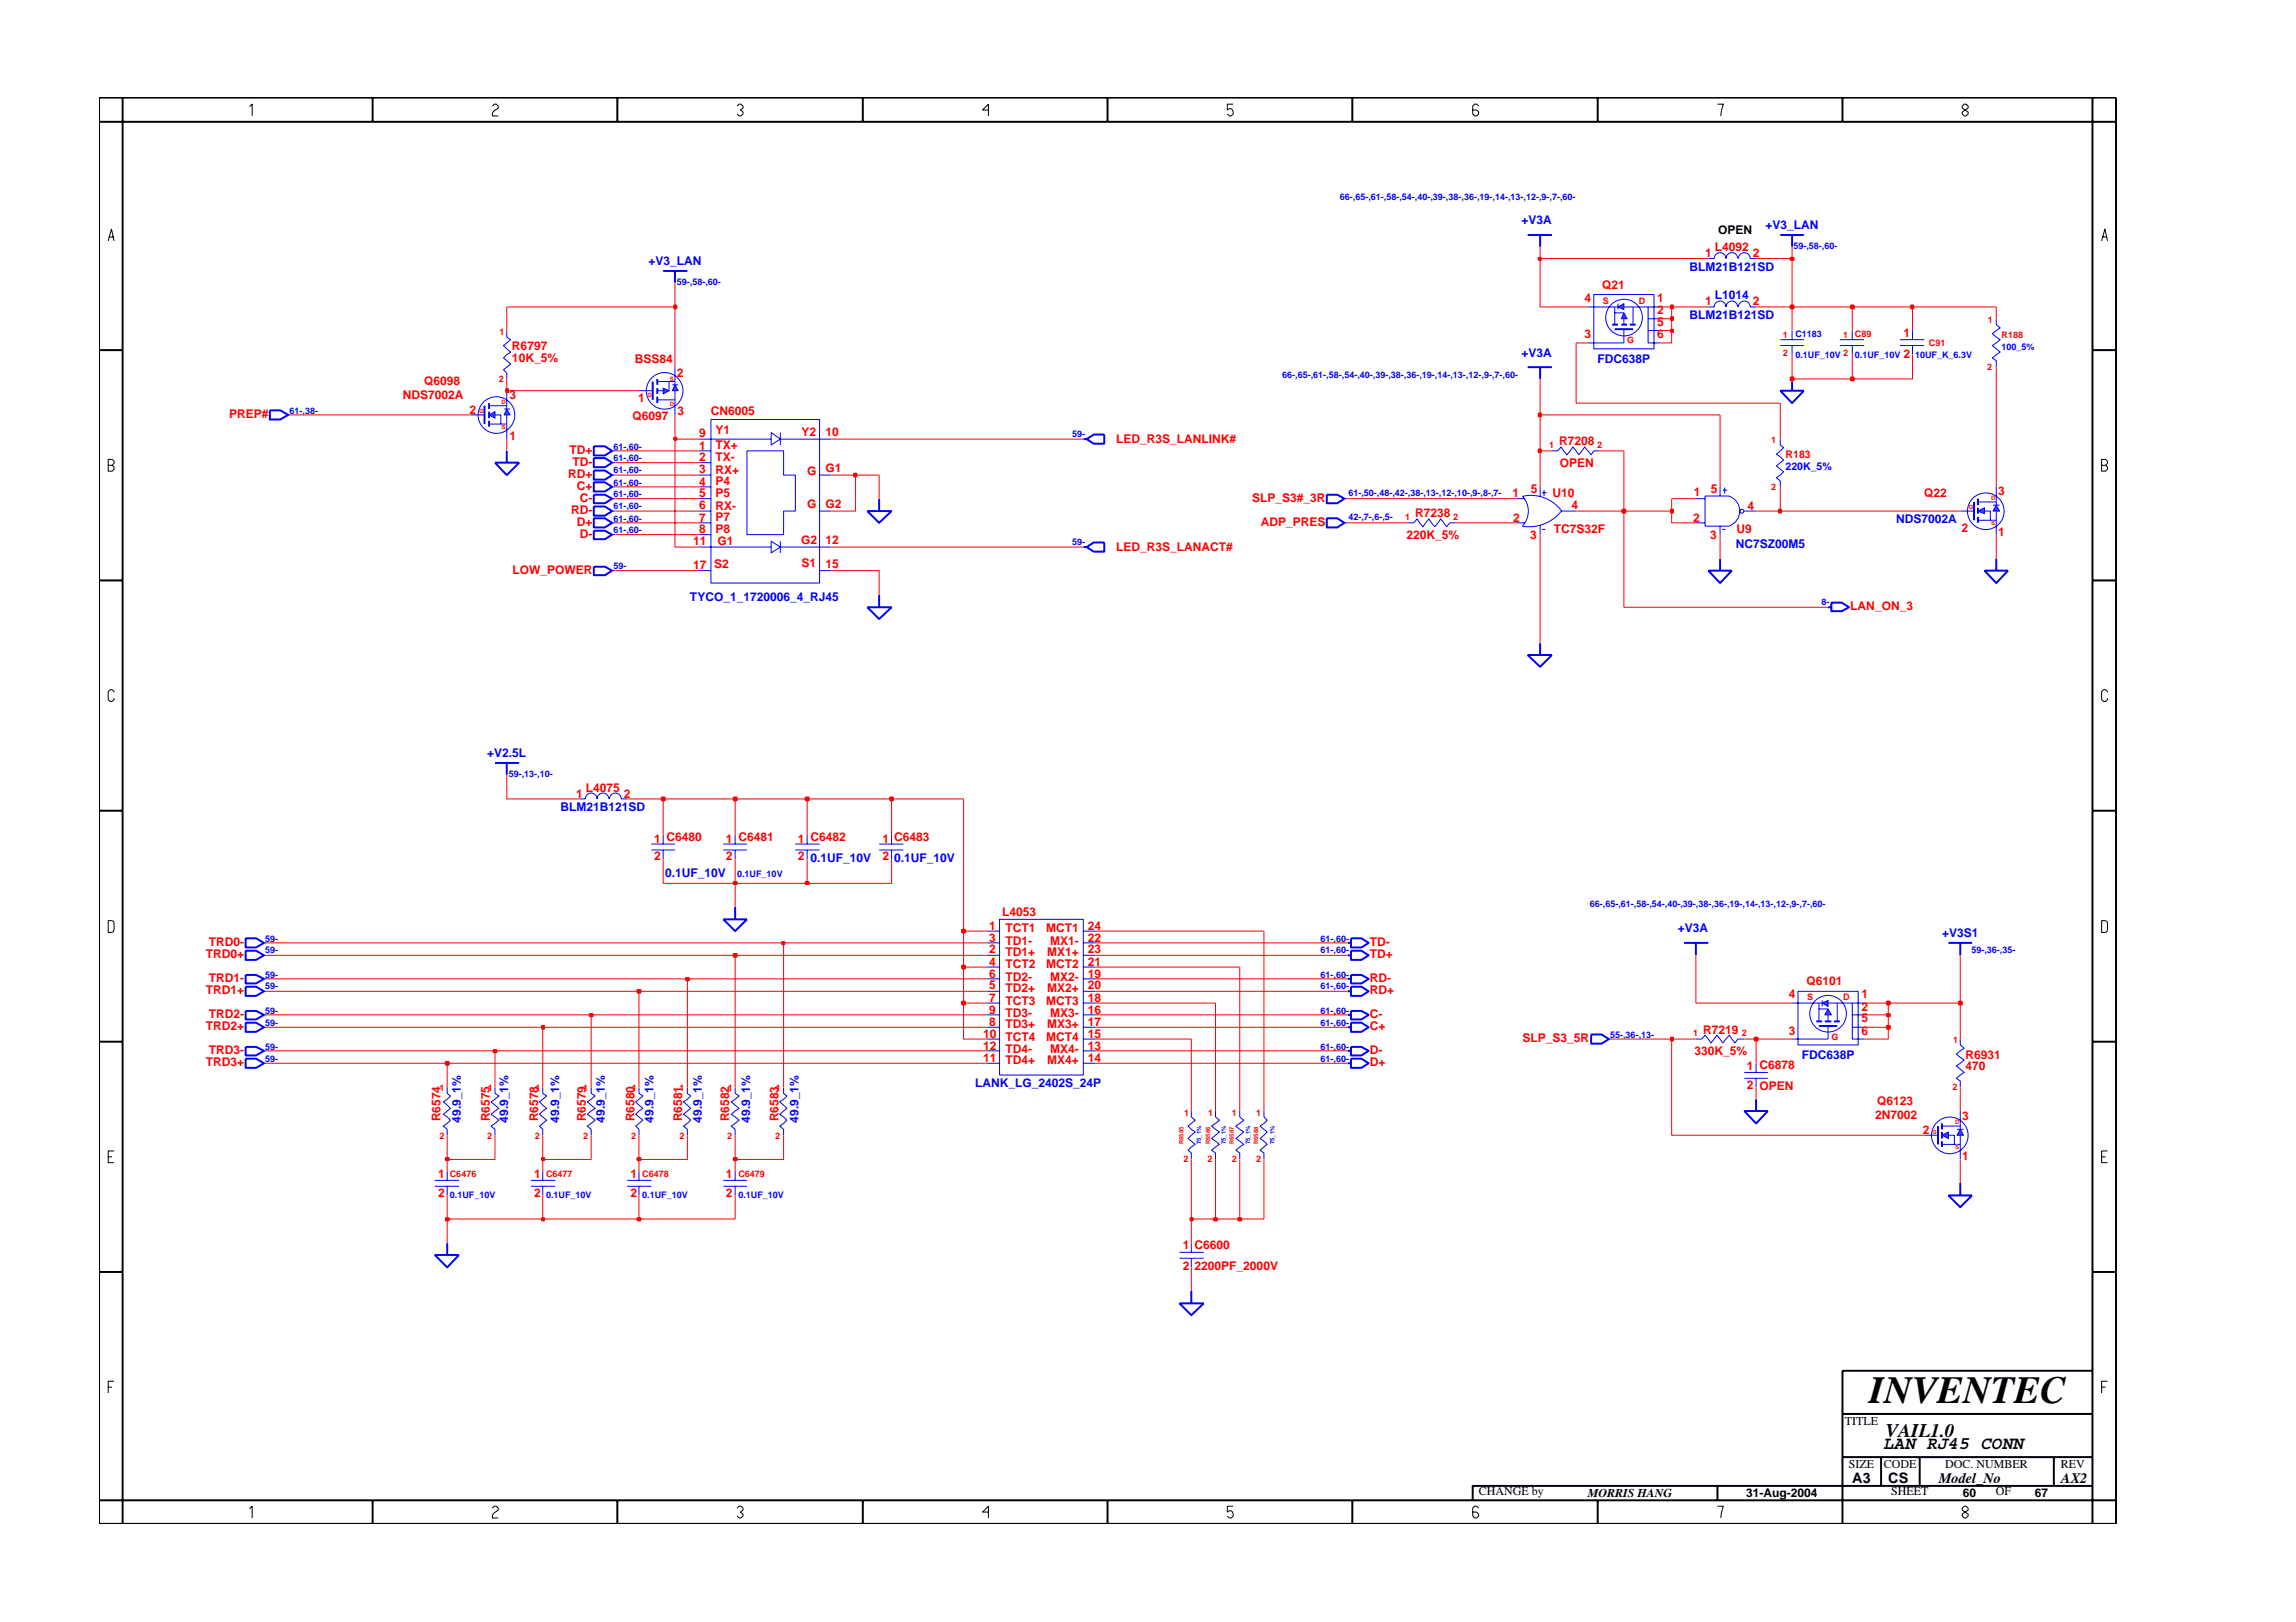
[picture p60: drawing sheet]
<svg xmlns="http://www.w3.org/2000/svg" width="297mm" height="210mm" viewBox="0 0 297 210" stroke-linecap="round" stroke-linejoin="round" font-family="sans-serif">
<defs><g id="words">
<text font-size="5" x="241.8" y="181.6">INVENTEC</text>
<text font-size="2.5" x="244" y="185.9">VAIL1.0</text>
<text font-size="2.3" x="243.6" y="187.5">LAN RJ45 CONN</text>
<g font-size="1.9">
<text x="239.6" y="191.9">A3</text>
<text x="244.3" y="192">CS</text>
<text x="250.8" y="191.9">Model_No</text>
<text x="266.6" y="191.9">AX2</text>
</g>
<g font-size="1.6" fill="#00f">
<text x="196.8" y="29">+V3A</text>
<text x="228.4" y="29.6">+V3_LAN</text>
<text x="83.9" y="34.3">+V3_LAN</text>
<text x="218.6" y="35.1">BLM21B121SD</text>
<text x="218.6" y="41.2">BLM21B121SD</text>
<text x="221.9" y="38.7">L1014</text>
<text x="196.8" y="46.1">+V3A</text>
<text x="206.7" y="47">FDC638P</text>
<text x="224.6" y="71">NC7SZ00M5</text>
<text x="245.3" y="67.7">NDS7002A</text>
<text x="89.3" y="77.7">TYCO_1_1720006_4_RJ45</text>
<text x="63" y="98">+V2.5L</text>
<text x="72.5" y="104.9">BLM21B121SD</text>
<text x="86" y="113.5">0.1UF_10V</text>
<text x="104.8" y="111.5">0.1UF_10V</text>
<text x="115.7" y="111.5">0.1UF_10V</text>
<text x="217.1" y="120.6">+V3A</text>
<text x="251.3" y="121.3">+V3S1</text>
<text x="233.1" y="137">FDC638P</text>
<text x="126.1" y="140.7">LANK_LG_2402S_24P</text>
<text x="59.6" y="145.3" transform="rotate(-90 59.6 145.3)">49.9_1%</text>
<text x="65.7" y="145.3" transform="rotate(-90 65.7 145.3)">49.9_1%</text>
<text x="72.3" y="145.3" transform="rotate(-90 72.3 145.3)">49.9_1%</text>
<text x="78.3" y="145.3" transform="rotate(-90 78.3 145.3)">49.9_1%</text>
<text x="84.5" y="145.3" transform="rotate(-90 84.5 145.3)">49.9_1%</text>
<text x="90.8" y="145.3" transform="rotate(-90 90.8 145.3)">49.9_1%</text>
<text x="97.1" y="145.3" transform="rotate(-90 97.1 145.3)">49.9_1%</text>
<text x="103.3" y="145.3" transform="rotate(-90 103.3 145.3)">49.9_1%</text>
</g>
<g font-size="1.6" fill="#f00">
<text x="220.6" y="33.3">1</text>
<text x="221.9" y="32.5">L4092</text>
<text x="226.8" y="33.3">2</text>
<text x="205" y="39.1">4</text>
<text x="207.3" y="37.4">Q21</text>
<text x="214.4" y="39.1">1</text>
<text x="214.4" y="40.6">2</text>
<text x="220.6" y="39.5">1</text>
<text x="226.8" y="39.5">2</text>
<text x="66.2" y="46.8">10K_5%</text>
<text x="66.2" y="45.3">R6797</text>
<text x="82.1" y="47">BSS84</text>
<text x="205" y="43.7">3</text>
<text x="214.4" y="42.2">5</text>
<text x="214.4" y="43.7">6</text>
<text x="246.2" y="43.6">1</text>
<text x="246.2" y="46.3">2</text>
<text x="52.1" y="51.6">NDS7002A</text>
<text x="54.9" y="49.8">Q6098</text>
<text x="60.7" y="53.5">2</text>
<text x="65.9" y="51.7">3</text>
<text x="82.6" y="52">1</text>
<text x="87.6" y="48.7">2</text>
<text x="87.7" y="53.7">3</text>
<text x="92" y="53.7">CN6005</text>
<text x="29.6" y="54.1">PREP#</text>
<text x="65.9" y="56.9">1</text>
<text x="73.7" y="58.8">TD+</text>
<text x="81.8" y="54.4">Q6097</text>
<text x="90.5" y="58.2">1</text>
<text x="90.5" y="59.7">2</text>
<text x="90.5" y="56.6">9</text>
<text x="92.6" y="58.2">TX+</text>
<text x="92.6" y="59.7">TX-</text>
<text x="92.6" y="56.2">Y1</text>
<text x="103.7" y="56.4">Y2</text>
<text x="106.8" y="56.4">10</text>
<text x="144.4" y="57.3">LED_R3S_LANLINK#</text>
<text x="201.7" y="57.6">R7208</text>
<text x="73.5" y="61.8">RD+</text>
<text x="74.1" y="60.3">TD-</text>
<text x="74.6" y="63.4">C+</text>
<text x="75" y="64.9">C-</text>
<text x="90.5" y="62.8">4</text>
<text x="90.5" y="64.4">5</text>
<text x="90.5" y="61.2">3</text>
<text x="90.5" y="65.9">6</text>
<text x="92.6" y="62.8">P4</text>
<text x="92.6" y="64.3">P5</text>
<text x="92.6" y="61.3">RX+</text>
<text x="92.6" y="65.9">RX-</text>
<text x="104.4" y="61.5">G</text>
<text x="104.4" y="65.7">G</text>
<text x="106.8" y="61.1">G1</text>
<text x="106.8" y="65.7">G2</text>
<text x="162" y="64.9">SLP_S3#_3R</text>
<text x="195.7" y="64.4">1</text>
<text x="198" y="63.8">5</text>
<text x="200.9" y="64.3">U10</text>
<text x="201.8" y="60.4">OPEN</text>
<text x="203.3" y="65.9">4</text>
<text x="219.1" y="64.2">1</text>
<text x="221.3" y="63.8">5</text>
<text x="226.1" y="66">4</text>
<text x="248.9" y="64.3">Q22</text>
<text x="258.5" y="64.1">3</text>
<text x="73.9" y="66.5">RD-</text>
<text x="74.6" y="68.1">D+</text>
<text x="75" y="69.6">D-</text>
<text x="89.7" y="70.5">11</text>
<text x="90.5" y="67.5">7</text>
<text x="90.5" y="69">8</text>
<text x="92.6" y="67.5">P7</text>
<text x="92.6" y="69">P8</text>
<text x="92.8" y="70.5">G1</text>
<text x="103.7" y="70.4">G2</text>
<text x="106.8" y="70.4">12</text>
<text x="144.4" y="71.3">LED_R3S_LANACT#</text>
<text x="163.1" y="68.1">ADP_PRES</text>
<text x="182" y="69.7">220K_5%</text>
<text x="183.1" y="66.9">R7238</text>
<text x="195.8" y="67.5">2</text>
<text x="198" y="69.8">3</text>
<text x="201" y="68.9">TC7S32F</text>
<text x="219" y="67.5">2</text>
<text x="221.2" y="69.8">3</text>
<text x="224.6" y="69">U9</text>
<text x="253.8" y="68.8">2</text>
<text x="258.5" y="69.4">1</text>
<text x="66.3" y="74.2">LOW_POWER</text>
<text x="89.7" y="73.7">17</text>
<text x="92.4" y="73.5">S2</text>
<text x="103.7" y="73.3">S1</text>
<text x="106.8" y="73.5">15</text>
<text x="239.4" y="78.9">LAN_ON_3</text>
<text x="74.5" y="103.2">1</text>
<text x="75.8" y="102.5">L4075</text>
<text x="80.7" y="103.2">2</text>
<text x="84.6" y="109.1">1 C6480</text>
<text x="84.6" y="111.4">2</text>
<text x="93.9" y="109.1">1 C6481</text>
<text x="93.9" y="111.4">2</text>
<text x="103.2" y="109.1">1 C6482</text>
<text x="103.2" y="111.4">2</text>
<text x="114.2" y="109.1">1 C6483</text>
<text x="114.2" y="111.4">2</text>
<text x="129.7" y="118.5">L4053</text>
<text x="26.6" y="123.9">TRD0+</text>
<text x="27" y="122.4">TRD0-</text>
<text x="128" y="120.3">1</text>
<text x="128" y="125">4</text>
<text x="128" y="123.4">2</text>
<text x="128" y="121.8">3</text>
<text x="130.1" y="120.6">TCT1</text>
<text x="130.1" y="125.3">TCT2</text>
<text x="130.1" y="123.8">TD1+</text>
<text x="130.1" y="122.3">TD1-</text>
<text x="135.3" y="120.6">MCT1</text>
<text x="135.3" y="125.3">MCT2</text>
<text x="135.5" y="123.8">MX1+</text>
<text x="135.8" y="122.3">MX1-</text>
<text x="140.7" y="120.3">24</text>
<text x="140.7" y="125">21</text>
<text x="140.7" y="123.4">23</text>
<text x="140.7" y="121.8">22</text>
<text x="177.2" y="123.9">TD+</text>
<text x="177.2" y="122.4">TD-</text>
<text x="26.6" y="128.6">TRD1+</text>
<text x="27" y="131.7">TRD2-</text>
<text x="27" y="127.1">TRD1-</text>
<text x="128" y="129.6">7</text>
<text x="128" y="128">5</text>
<text x="128" y="126.5">6</text>
<text x="128" y="131.2">9</text>
<text x="130.1" y="130">TCT3</text>
<text x="130.1" y="128.4">TD2+</text>
<text x="130.1" y="126.9">TD2-</text>
<text x="130.1" y="131.6">TD3-</text>
<text x="135.3" y="130">MCT3</text>
<text x="135.5" y="128.4">MX2+</text>
<text x="135.8" y="126.9">MX2-</text>
<text x="135.8" y="131.6">MX3-</text>
<text x="140.7" y="129.6">18</text>
<text x="140.7" y="128">20</text>
<text x="140.7" y="126.5">19</text>
<text x="140.7" y="131.2">16</text>
<text x="177.2" y="127.1">RD-</text>
<text x="177.2" y="128.6">RD+</text>
<text x="177.2" y="131.7">C-</text>
<text x="231.4" y="129.2">4</text>
<text x="233.7" y="127.5">Q6101</text>
<text x="240.8" y="129.2">1</text>
<text x="240.8" y="130.8">2</text>
<text x="26.6" y="133.3">TRD2+</text>
<text x="26.6" y="138">TRD3+</text>
<text x="27" y="136.4">TRD3-</text>
<text x="127.2" y="134.3">10</text>
<text x="127.2" y="137.4">11</text>
<text x="127.2" y="135.8">12</text>
<text x="128" y="132.8">8</text>
<text x="130.1" y="134.7">TCT4</text>
<text x="130.1" y="133.1">TD3+</text>
<text x="130.1" y="137.7">TD4+</text>
<text x="130.1" y="136.2">TD4-</text>
<text x="135.3" y="134.7">MCT4</text>
<text x="135.5" y="133.1">MX3+</text>
<text x="135.5" y="137.7">MX4+</text>
<text x="135.8" y="136.2">MX4-</text>
<text x="140.7" y="135.8">13</text>
<text x="140.7" y="134.3">15</text>
<text x="140.7" y="132.8">17</text>
<text x="140.7" y="137.4">14</text>
<text x="177.2" y="133.3">C+</text>
<text x="177.2" y="136.4">D-</text>
<text x="177.2" y="138">D+</text>
<text x="197" y="134.9">SLP_S3_5R</text>
<text x="219.2" y="136.5">330K_5%</text>
<text x="220.3" y="133.8">R7219</text>
<text x="231.4" y="133.9">3</text>
<text x="240.8" y="132.3">5</text>
<text x="240.8" y="133.9">6</text>
<text x="254.3" y="137">R6931</text>
<text x="226" y="138.5">1 C6878</text>
<text x="226" y="140.9">2 OPEN</text>
<text x="242.8" y="143">Q6123</text>
<text x="254.3" y="138.5">470</text>
<text x="57" y="145.1" transform="rotate(-90 57 145.1)">R6574</text>
<text x="63.4" y="145.1" transform="rotate(-90 63.4 145.1)">R6575</text>
<text x="69.6" y="145.1" transform="rotate(-90 69.6 145.1)">R6578</text>
<text x="75.8" y="145.1" transform="rotate(-90 75.8 145.1)">R6579</text>
<text x="82.1" y="145.1" transform="rotate(-90 82.1 145.1)">R6580</text>
<text x="88.3" y="145.1" transform="rotate(-90 88.3 145.1)">R6581</text>
<text x="94.3" y="145.1" transform="rotate(-90 94.3 145.1)">R6582</text>
<text x="100.7" y="145.1" transform="rotate(-90 100.7 145.1)">R6583</text>
<text x="242.6" y="144.8">2N7002</text>
<text x="248.8" y="146.7">2</text>
<text x="253.9" y="144.9">3</text>
<text x="56.7" y="152.5">1</text>
<text x="56.7" y="154.9">2</text>
<text x="69.1" y="152.5">1</text>
<text x="69.1" y="154.9">2</text>
<text x="81.6" y="152.5">1</text>
<text x="81.6" y="154.9">2</text>
<text x="93.9" y="152.5">1</text>
<text x="93.9" y="154.9">2</text>
<text x="253.9" y="150.1">1</text>
<text x="153" y="161.6">1 C6600</text>
<text x="153" y="164.4">2</text>
<text x="154.5" y="164.4">2200PF_2000V</text>
</g>
<g font-size="1.6">
<text x="222.3" y="30.3">OPEN</text>
<text x="238.7" y="184.4">TITLE</text>
<text x="239.2" y="190">SIZE</text>
<text x="243.7" y="190">CODE</text>
<text x="251.6" y="190">DOC. NUMBER</text>
<text x="266.6" y="190">REV</text>
<text x="191.3" y="193.5">CHANGE by</text>
<text x="205.4" y="193.7">MORRIS HANG</text>
<text x="225.9" y="193.7">31-Aug-2004</text>
<text x="244.7" y="193.5">SHEET</text>
<text x="253.9" y="193.7">60</text>
<text x="258.2" y="193.5">OF</text>
<text x="263.3" y="193.7">67</text>
</g>
<text font-size="1.4" fill="#f00" x="231" y="59.3">R183</text>
<text font-size="1.4" fill="#00f" x="231" y="60.8">220K_5%</text>
<g font-size="1.2" fill="#00f">
<text x="173.3" y="25.8">66-,65-,61-,58-,54-,40-,39-,38-,36-,19-,14-,13-,12-,9-,7-,60-</text>
<text x="232" y="32.2">59-,58-,60-</text>
<text x="87.6" y="36.9">59-,58-,60-</text>
<text x="232.3" y="43.6">C1183</text>
<text x="232.3" y="46.3">0.1UF_10V 2</text>
<text x="240" y="46.3">0.1UF_10V</text>
<text x="247.8" y="46.3">10UF_K_6.3V</text>
<text x="258.9" y="45.3">100_5%</text>
<text x="37.5" y="53.5">61-,38-</text>
<text x="165.9" y="49">66-,65-,61-,58-,54-,40-,39-,38-,36-,19-,14-,13-,12-,9-,7-,60-</text>
<text x="79.4" y="59.7">61-,60-</text>
<text x="79.4" y="58.2">61-,60-</text>
<text x="138.7" y="56.6">59-</text>
<text x="79.4" y="64.4">61-,60-</text>
<text x="79.4" y="65.9">61-,60-</text>
<text x="79.4" y="62.8">61-,60-</text>
<text x="79.4" y="61.2">61-,60-</text>
<text x="174.4" y="64.2">61-,50-,48-,42-,38-,13-,12-,10-,9-,8-,7-</text>
<text x="79.4" y="67.5">61-,60-</text>
<text x="79.4" y="69">61-,60-</text>
<text x="138.7" y="70.5">59-</text>
<text x="174.4" y="67.2">42-,7-,6-,5-</text>
<text x="79.4" y="73.7">59-</text>
<text x="235.6" y="78.3">8-</text>
<text x="65.8" y="100.6">59-,13-,10-</text>
<text x="95.4" y="113.5">0.1UF_10V</text>
<text x="205.7" y="117.4">66-,65-,61-,58-,54-,40-,39-,38-,36-,19-,14-,13-,12-,9-,7-,60-</text>
<text x="34.3" y="123.4">59-</text>
<text x="34.3" y="121.8">59-</text>
<text x="170.8" y="121.8">61-,60-</text>
<text x="170.8" y="123.4">61-,60-</text>
<text x="255" y="123.3">59-,36-,35-</text>
<text x="34.3" y="128">59-</text>
<text x="34.3" y="126.5">59-</text>
<text x="34.3" y="131.2">59-</text>
<text x="170.8" y="126.5">61-,60-</text>
<text x="170.8" y="131.2">61-,60-</text>
<text x="170.8" y="128">61-,60-</text>
<text x="34.3" y="137.4">59-</text>
<text x="34.3" y="135.8">59-</text>
<text x="34.3" y="132.8">59-</text>
<text x="170.8" y="132.8">61-,60-</text>
<text x="170.8" y="135.8">61-,60-</text>
<text x="170.8" y="137.4">61-,60-</text>
<text x="208.3" y="134.3">55-,36-,13-</text>
<text x="58.2" y="155">0.1UF_10V</text>
<text x="70.6" y="155">0.1UF_10V</text>
<text x="83.1" y="155">0.1UF_10V</text>
<text x="95.5" y="155">0.1UF_10V</text>
</g>
<g font-size="1.2" fill="#f00">
<text x="207.4" y="39.4">S</text>
<text x="212" y="39.4">D</text>
<text x="257.2" y="41.8">1</text>
<text x="64.6" y="43.4">1</text>
<text x="210.5" y="44.4">G</text>
<text x="230.7" y="43.8">1</text>
<text x="230.7" y="46.1">2</text>
<text x="238.4" y="43.8">1</text>
<text x="240" y="43.6">C89</text>
<text x="249.5" y="44.8">C91</text>
<text x="257.1" y="47.9">2</text>
<text x="258.9" y="43.8">R188</text>
<text x="64.5" y="49.4">2</text>
<text x="200.4" y="58">1</text>
<text x="206.6" y="57.9">2</text>
<text x="229.1" y="57.3">1</text>
<text x="229.1" y="63.4">2</text>
<text x="181.8" y="67.3">1</text>
<text x="188" y="67.3">2</text>
<text x="233.8" y="129.5">S</text>
<text x="238.4" y="129.5">D</text>
<text x="219.1" y="134.1">1</text>
<text x="225.3" y="134.1">2</text>
<text x="236.9" y="134.6">G</text>
<text x="252.7" y="135">1</text>
<text x="56.8" y="141.2">1</text>
<text x="63.1" y="141.2">1</text>
<text x="69.3" y="141.2">1</text>
<text x="75.5" y="141.2">1</text>
<text x="81.7" y="141.2">1</text>
<text x="87.9" y="141.2">1</text>
<text x="94.2" y="141.2">1</text>
<text x="100.4" y="141.2">1</text>
<text x="252.6" y="141.1">2</text>
<text x="56.8" y="147.3">2</text>
<text x="63" y="147.3">2</text>
<text x="69.2" y="147.3">2</text>
<text x="75.5" y="147.3">2</text>
<text x="81.6" y="147.3">2</text>
<text x="87.9" y="147.3">2</text>
<text x="94.1" y="147.3">2</text>
<text x="100.3" y="147.3">2</text>
<text x="153.2" y="144.4">1</text>
<text x="156.3" y="144.4">1</text>
<text x="159.4" y="144.4">1</text>
<text x="162.5" y="144.4">1</text>
<text x="58.2" y="152.3">C6476</text>
<text x="70.6" y="152.3">C6477</text>
<text x="83.1" y="152.3">C6478</text>
<text x="95.5" y="152.3">C6479</text>
<text x="153.1" y="150.4">2</text>
<text x="156.2" y="150.4">2</text>
<text x="159.4" y="150.4">2</text>
<text x="162.5" y="150.4">2</text>
</g>
<g font-size=".8" fill="#f00">
<text x="62" y="53.5">G</text>
<text x="64.9" y="52.3">D</text>
<text x="83.8" y="51.4">G</text>
<text x="86.6" y="52.5">D</text>
<text x="86.6" y="49.3">S</text>
<text x="64.9" y="55.5">S</text>
<text x="254.7" y="65.9">G</text>
<text x="257.6" y="64.7">D</text>
<text x="257.6" y="67.9">S</text>
<text x="153.1" y="148.1" transform="rotate(-90 153.1 148.1)">R6585</text>
<text x="156.6" y="148.1" transform="rotate(-90 156.6 148.1)">R6586</text>
<text x="159.6" y="148.1" transform="rotate(-90 159.6 148.1)">R6587</text>
<text x="162.8" y="148.1" transform="rotate(-90 162.8 148.1)">R6588</text>
<text x="250" y="146.7">G</text>
<text x="252.9" y="148.7">S</text>
<text x="252.9" y="145.5">D</text>
</g>
<g font-size=".8" fill="#00f">
<text x="155.4" y="148.1" transform="rotate(-90 155.4 148.1)">75_1%</text>
<text x="158.6" y="148.1" transform="rotate(-90 158.6 148.1)">75_1%</text>
<text x="161.7" y="148.1" transform="rotate(-90 161.7 148.1)">75_1%</text>
<text x="164.9" y="148.1" transform="rotate(-90 164.9 148.1)">75_1%</text>
</g>
</g></defs>
<g fill="none" stroke="#00f" stroke-width=".25">
<path d="M197.6 30.4h3.2M199.2 30.4v1.5M34.9 53.1h1.4l1 .6-1 .6h-1.4zM76.8 59.3h1.5l.9 .6-.9 .6h-1.5zM230.3 50.6h3.1l-1.6 1.6zM231.8 49v1.6M76.8 67.1h1.5l.9 .6-.9 .6h-1.5zM76.8 60.9h1.5l.9 .6-.9 .6h-1.5zM171.6 64h1.4l.9 .5-.9 .6h-1.4zM256.7 73.8h3.1l-1.5 1.7zM258.3 72.3v1.5M197.6 84.8h3.2l-1.6 1.5z"/>
<path d="M199.2 83.2v1.6M31.8 126.2h1.3l1 .5-1 .6h-1.3zM31.8 137h1.3l1 .6-1 .6h-1.3zM31.8 121.4h1.3l1 .6-1 .6h-1.3zM174.4 132.9h.4M174.4 137.6h.4M174.8 132.3h1.3l1 .6-1 .6h-1.3zM174.8 137h1.3l1 .6-1 .6h-1.3zM205.9 133.9h1.3l.9 .6-.9 .6h-1.3zM235.3 132.8h2.4M252.1 154.7h3l-1.5 1.5zM253.6 153.1v1.6"/>
<path d="M56.2 162.4h3.2l-1.5 1.6zM57.9 160.9v1.5"/>
</g>
<g fill="none" stroke="#00f" stroke-width=".13">
<path d="M37.3 53.7h.3M79.2 59.9h.4M230.3 56.8v.8l.4 .3-.9 .9 .9 .7-.9 .8 .9 .8-.9 .7 .5 .4v.8M230.3 44h3.1M230.3 44.7h3.1M231.8 42.8v1.2M231.8 44.7v1.2M79.2 67.7h.4M79.2 61.5h.4M173.9 64.5h.5M196.1 67.7h1.2M196.1 64.5h1.2"/>
<path d="M196.9 64.2a2.79 2.79 0 0 1 .1 3.8M197 64.2a4.9 4.9 0 0 1 5 1.9h1.9M199.2 63v1.3M199.2 68v1.2M199.5 63.8h.6M199.5 68.5h.4M199.8 63.4v.8M202.1 66a5.3 5.3 0 0 1-5.1 2.1M93.6 109.2h3M93.6 110h3M95.1 108v1.2M95.1 110v1.2"/>
<path d="M129.3 119h10.9v20.1h-10.9zM34.1 126.7h.4M34.1 137.6h.4M34.1 122h.4M127.7 126.7h1.6M127.7 134.5h1.6M127.7 137.6h1.6M127.7 122h1.6M127.7 120.5h1.6M127.7 123.6h1.6M127.7 125.2h1.6M127.7 128.3h1.6"/>
<path d="M127.7 129.8h1.6M127.7 131.3h1.6M127.7 132.9h1.6M127.7 136h1.6M140.2 126.7h1.6M140.2 134.5h1.6M140.2 137.6h1.6M140.2 122h1.6M140.2 120.5h1.6M140.2 123.6h1.6M140.2 125.2h1.6M140.2 128.3h1.6"/>
<path d="M140.2 129.8h1.6M140.2 131.3h1.6M140.2 132.9h1.6M140.2 136h1.6M208.1 134.5h.5M236.5 132.8v1.7M64 140.7v.8l.5 .3-1 .8 1 .8-1 .8 1 .8-1 .7 .5 .4v.8M93.6 152.8h3M93.6 153.5h3M95.1 151.6v1.2M95.1 153.5v1.2M160.4 143.8v.7l.5 .5-1 .7 1 .8-1 .8 1 .8-1 .8 .5 .3v.8"/>
<path d="M152.6 162.1h3.1M152.6 162.8h3.1M154.1 160.9v1.2M154.1 162.8v1.2"/>
</g>
<path d="M235.7 129.8l.8-.3v.7z" fill-rule="evenodd" fill="#3c3cc8" stroke="#00f" stroke-width=".13"/>
<path d="M235.7 129.5v.7" fill="none" stroke="#00f" stroke-width=".13"/>
<path d="M236.5 130.6l.4 .7h-.8z" fill-rule="evenodd" fill="#3c3cc8" stroke="#00f" stroke-width=".13"/>
<g fill="none" stroke="#00f" stroke-width=".25">
<path d="M230.3 30.4h3.1M231.8 30.4v1.5M62.7 52.5v2.4M140.2 56.8h.4M140.6 56.8l.9-.6h1.4v1.2h-1.4zM197.6 47.5h3.2M199.2 47.5v1.5M76.8 62.4h1.5l.9 .6-.9 .6h-1.5zM76.8 68.7h1.5l.9 .5-.9 .6h-1.5zM221 73.8h3.1l-1.6 1.7zM222.5 72.3v1.5M31.8 130.8h1.3l1 .5-1 .6h-1.3z"/>
<path d="M174.4 122h.4M174.4 131.3h.4M174.4 136h.4M174.8 130.8h1.3l1 .5-1 .6h-1.3zM174.8 121.4h1.3l1 .6-1 .6h-1.3zM174.8 135.5h1.3l1 .5-1 .6h-1.3zM235 132.2h.7M236.1 132.2h.8M237.3 132.2h.7M252.1 122h3M253.6 122v1.6"/>
</g>
<g fill="none" stroke="#00f" stroke-width=".13">
<path d="M60.9 53.7h1.8M79.2 63h.4M79.2 69.2h.4M34.1 131.3h.4M231.8 129.8h3.9M231.8 134.5h4.7M232.6 128.3h7.8v6.9h-7.8zM235.3 129.8v2.4M235.3 130.6h1.2M236.5 129.8h4.7M236.5 131.3v.9M237.7 129.8v2.4"/>
<path d="M239.6 129.8v4.7h1.6M239.6 132.9h1.6M239.6 131.3h1.6M56.2 152.8h3.2M56.2 153.5h3.2M57.9 140.7v.8l.4 .3-1 .8 1 .8-1 .8 1 .8-1 .7 .6 .4v.8M57.9 151.6v1.2M57.9 153.5v1.2M70.2 140.7v.8l.5 .3-.9 .8 .9 .8-.9 .8 .9 .8-.9 .7 .4 .4v.8M101.4 140.7v.8l.4 .3-.9 .8 .9 .8-.9 .8 .9 .8-.9 .7 .5 .4v.8"/>
<circle cx="236.5" cy="131.2" r="2.37"/>
</g>
<path d="M65.6 52.9l.4 .8h-.8z" fill-rule="evenodd" fill="#3c3cc8" stroke="#00f" stroke-width=".13"/>
<path d="M65.2 52.9h.8" fill="none" stroke="#00f" stroke-width=".13"/>
<path d="M63.3 53.7l.7-.4v.8z" fill-rule="evenodd" fill="#3c3cc8" stroke="#00f" stroke-width=".13"/>
<path d="M63.3 52.2v.7M63.3 53.3v.8M63.3 54.5v.7M208.9 42.6h2.4M112.2 66.1h3.1l-1.6 1.6zM113.7 64.5v1.6M93.6 119h3l-1.5 1.5zM95.1 117.4v1.6" fill="none" stroke="#00f" stroke-width=".25"/>
<g fill="none" stroke="#00f" stroke-width=".13">
<path d="M63.3 54.9h2.3M63.3 52.5h2.3M64 53.7h.8v1.2M65.6 50.6v2.3M65.6 53.7v3.1M90.5 56.8h9.3M90.5 58.3h1.5M90.5 59.9h1.5M92 54.3h14v21.2h-14zM96.6 58.3h4.8v3.2h1.5v4.6h-1.5v3.1h-4.8zM99.8 56l1.2 .8-1.2 .8zM101 56.8h6.6"/>
<path d="M101 56v1.6M210.1 42.6v1.8M90.5 61.5h1.5M90.5 63h1.5M90.5 64.5h1.5M90.5 66.1h1.5M90.5 67.7h1.5M90.5 69.2h1.5M90.5 70.8h9.3M90.5 73.8h1.5M99.8 70l1.2 .8-1.2 .8zM101 70.8h6.6"/>
<path d="M101 70v1.6M106 61.5h1.6M106 66.1h1.6M106 73.8h1.6M157.3 143.8v.7l.5 .5-1.1 .7 1.1 .8-1.1 .8 1.1 .8-1.1 .8 .6 .3v.8"/>
<circle cx="64.2" cy="53.7" r="2.37"/>
</g>
<path d="M209.3 39.7l.8-.4v.8z" fill-rule="evenodd" fill="#3c3cc8" stroke="#00f" stroke-width=".13"/>
<path d="M209.3 39.3v.8" fill="none" stroke="#00f" stroke-width=".13"/>
<path d="M210.1 40.5l.4 .7h-.8z" fill-rule="evenodd" fill="#3c3cc8" stroke="#00f" stroke-width=".13"/>
<path d="M208.6 42h.7M209.7 42h.8M210.8 42h.8M236.5 78.6h.4M236.9 78h1.4l.9 .6-.9 .5h-1.4zM255.4 65v2.3" fill="none" stroke="#00f" stroke-width=".25"/>
<g fill="none" stroke="#00f" stroke-width=".13">
<path d="M205.4 39.7h3.9M206.2 38.1h7.8v7h-7.8zM208.9 39.7v2.3M210.1 39.7h4.6M211.3 39.7v2.3M213.2 39.7v4.7h1.5M205.4 44.4h4.7M208.9 40.5h1.2M210.1 41.2v.8M213.2 42.8h1.5M213.2 41.2h1.5M258.3 41.2v.8l.5 .4-1 .8 1 .8-1 .7 1 .9-1 .7 .5 .4v.8"/>
<path d="M253.6 66.1h1.8M102.9 109.2h3.1M102.9 110h3.1M104.4 108v1.2M104.4 110v1.2"/>
<circle cx="210.1" cy="41.1" r="2.37"/>
</g>
<path d="M258.3 65.4l.4 .7h-.9z" fill-rule="evenodd" fill="#3c3cc8" stroke="#00f" stroke-width=".13"/>
<path d="M257.8 65.4h.9" fill="none" stroke="#00f" stroke-width=".13"/>
<path d="M255.9 66.1l.8-.4v.8z" fill-rule="evenodd" fill="#3c3cc8" stroke="#00f" stroke-width=".13"/>
<path d="M84.4 49.4v2.3M255.9 64.5v.9M255.9 65.7v.8M255.9 66.9v.8M64 98.7h3.2M65.6 98.7v1.6M31.8 132.3h1.3l1 .6-1 .6h-1.3zM174.4 123.6h.4M174.8 123h1.3l1 .6-1 .6h-1.3zM152.6 168.7h3.1l-1.6 1.5zM154.1 167.1v1.6" fill="none" stroke="#00f" stroke-width=".25"/>
<g fill="none" stroke="#00f" stroke-width=".13">
<path d="M82.7 50.6h1.7M238 44h3.2M238 44.7h3.2M239.6 42.8v1.2M239.6 44.7v1.2M182.1 67.7h.8l.4-.5 .8 1 .8-1 .7 1 .8-1 .7 1 .5-.5h.7M255.9 67.3h2.4M255.9 65h2.4M256.7 66.1h.8v1.2M258.3 63v2.4M258.3 66.1v3.1M113.7 109.2h3.2"/>
<path d="M113.7 110h3.2M115.3 108v1.2M115.3 110v1.2M34.1 132.9h.4M253.6 134.5v.7l.5 .5-1 .7 1 .8-1 .7 1 .9-1 .7 .5 .4v.8M81.1 152.8h3.2M81.1 153.5h3.2M82.7 151.6v1.2M82.7 153.5v1.2"/>
<circle cx="256.9" cy="66.2" r="2.37"/>
</g>
<path d="M87.3 49.8l.4 .8h-.7z" fill-rule="evenodd" fill="#3c3cc8" stroke="#00f" stroke-width=".13"/>
<path d="M87 49.8h.7" fill="none" stroke="#00f" stroke-width=".13"/>
<path d="M85.8 50.2l.8 .4-.8 .4z" fill-rule="evenodd" fill="#3c3cc8" stroke="#00f" stroke-width=".13"/>
<g fill="none" stroke="#00f" stroke-width=".25">
<path d="M85.8 35.1h3.1M87.3 35.1v1.5M64 59.9h3.2l-1.6 1.6zM65.6 58.3v1.6M85 49v.8M85 50.2v.8M85 51.3v.9M76.8 73.3h1.5l.9 .5-.9 .6h-1.5zM76.8 64h1.5l.9 .5-.9 .6h-1.5zM76.8 65.5h1.5l.9 .6-.9 .6h-1.5zM112.2 78.6h3.1l-1.6 1.5zM113.7 77v1.6"/>
<path d="M140.2 70.8h.4M140.6 70.8l.9-.6h1.4v1.2h-1.4zM171.6 67.1h1.4l.9 .6-.9 .6h-1.4zM31.8 127.7h1.3l1 .6-1 .6h-1.3zM31.8 123h1.3l1 .6-1 .6h-1.3zM31.8 135.5h1.3l1 .5-1 .6h-1.3zM217.9 122h3.1M219.4 122v1.6M225.7 143.8h3l-1.5 1.6zM227.2 142.3v1.5M250.7 145.7v2.4"/>
</g>
<g fill="none" stroke="#00f" stroke-width=".13">
<path d="M221 39.7h.8a.76 .76 0 0 1 .7-.7 .76 .76 0 0 1 .8 .7 .76 .76 0 0 1 .8-.7 .76 .76 0 0 1 .7 .7M224.9 39.7a.76 .76 0 0 1 .8-.7 .76 .76 0 0 1 .7 .7h.8M65.6 42.8v.8l.5 .4-1 .7 1 .9-1 .7 1 .8-1 .8 .5 .4v.7M85 49.4h2.3M85 51.7h2.3M85 50.6h.8M86.6 49.4v1.2M87.3 47.5v2.3M87.3 50.6v3.1M245.8 44h3.1M245.8 44.7h3.1M247.4 42.8v1.2"/>
<path d="M247.4 44.7v1.2M79.2 73.8h.4M79.2 64.5h.4M79.2 66.1h.4M173.9 67.7h.5M75 103.4h.7a.76 .76 0 0 1 .8-.8 .76 .76 0 0 1 .7 .8 .76 .76 0 0 1 .8-.8 .76 .76 0 0 1 .8 .8M78.9 103.4a.76 .76 0 0 1 .7-.8 .76 .76 0 0 1 .8 .8h.7M84.3 109.2h3M84.3 110h3M85.8 108v1.2M85.8 110v1.2M34.1 128.3h.4"/>
<path d="M34.1 123.6h.4M34.1 136h.4M219.4 134.5h.8l.4-.5 .7 1 .8-1 .8 1 .8-1 .8 1 .3-.5h.9M225.7 138.8h3M225.7 139.5h3M227.2 137.6v1.2M227.2 139.5v1.2M68.7 152.8h3.1M68.7 153.5h3.1M70.2 151.6v1.2M70.2 153.5v1.2M76.5 140.7v.8l.5 .3-1 .8 1 .8-1 .8 1 .8-1 .7 .5 .4v.8"/>
<path d="M95.1 140.7v.8l.5 .3-1 .8 1 .8-1 .8 1 .8-1 .7 .5 .4v.8M154.1 143.8v.7l.5 .5-.9 .7 .9 .8-.9 .8 .9 .8-.9 .8 .4 .3v.8M163.5 143.8v.7l.4 .5-.9 .7 .9 .8-.9 .8 .9 .8-.9 .8 .5 .3v.8M248.9 146.9h1.8"/>
<circle cx="86" cy="50.6" r="2.37"/>
</g>
<path d="M253.6 146.1l.4 .8h-.8z" fill-rule="evenodd" fill="#3c3cc8" stroke="#00f" stroke-width=".13"/>
<path d="M253.2 146.1h.8" fill="none" stroke="#00f" stroke-width=".13"/>
<path d="M251.2 146.9l.9-.4v.8z" fill-rule="evenodd" fill="#3c3cc8" stroke="#00f" stroke-width=".13"/>
<path d="M76.8 57.8h1.5l.9 .5-.9 .6h-1.5zM174.4 128.3h.4M174.4 126.7h.4M174.8 127.7h1.3l1 .6-1 .6h-1.3zM174.8 126.2h1.3l1 .5-1 .6h-1.3zM251.2 145.4v.7M251.2 146.5v.8M251.2 147.7v.7" fill="none" stroke="#00f" stroke-width=".25"/>
<g fill="none" stroke="#00f" stroke-width=".13">
<path d="M221 33.5h.8a.76 .76 0 0 1 .7-.8 .76 .76 0 0 1 .8 .8 .76 .76 0 0 1 .8-.8 .76 .76 0 0 1 .7 .8M224.9 33.5a.76 .76 0 0 1 .8-.8 .76 .76 0 0 1 .7 .8h.8M79.2 58.3h.4M200.8 58.3h.7l.5-.5 .7 1.1 .8-1.1 .7 1.1 .8-1.1 .9 1.1 .3-.6h.8M219.4 64.5h1.2M219.4 67.7h1.2M222.5 63v1.2M222.5 68.1v1.1M222.8 68.5h.4M222.9 63.4h.6M223.1 63.1v.8M223.7 64.2a2.03 2.03 0 0 1 1.4 1.9 2.03 2.03 0 0 1-1.4 1.9"/>
<path d="M223.7 64.2h-3.1v3.9h3.1M225.7 66.1h1.5M82.7 140.7v.8l.5 .3-1 .8 1 .8-1 .8 1 .8-1 .7 .5 .4v.8M88.9 140.7v.8l.5 .3-1 .8 1 .8-1 .8 1 .8-1 .7 .5 .4v.8M251.2 148.1h2.4M251.2 145.7h2.4M252.1 146.9h.7v1.2M253.6 143.8v2.3M253.6 146.9v3.1"/>
<circle cx="225.3" cy="66.2" r=".25"/>
<circle cx="252.2" cy="146.9" r="2.37"/>
</g>
<path d="M57.9 157.7v3.2M154.1 157.7v3.2M154.1 164v3.1" fill="none" stroke="#f00" stroke-width=".13"/>
<path d="M57.7 157.7h.3v.2h-.3z" fill-rule="evenodd" fill="#8e2323" stroke="#f00" stroke-width=".25"/>
<path d="M57.7 157.7h.3v.2h-.3z" fill="none" stroke="#f00" stroke-width=".25"/>
<path d="M57.9 154.7v3h12.3" fill="none" stroke="#f00" stroke-width=".13"/>
<path d="M70.1 157.7h.3v.2h-.3z" fill-rule="evenodd" fill="#8e2323" stroke="#f00" stroke-width=".25"/>
<path d="M70.1 157.7h.3v.2h-.3z" fill="none" stroke="#f00" stroke-width=".25"/>
<path d="M70.2 154.7v3h12.5" fill="none" stroke="#f00" stroke-width=".13"/>
<path d="M82.5 157.7h.3v.2h-.3z" fill-rule="evenodd" fill="#8e2323" stroke="#f00" stroke-width=".25"/>
<path d="M82.5 157.7h.3v.2h-.3z" fill="none" stroke="#f00" stroke-width=".25"/>
<path d="M82.7 154.7v3h12.4v-3" fill="none" stroke="#f00" stroke-width=".13"/>
<path d="M154 157.7h.3v.2h-.3z" fill-rule="evenodd" fill="#8e2323" stroke="#f00" stroke-width=".25"/>
<path d="M154 157.7h.3v.2h-.3z" fill="none" stroke="#f00" stroke-width=".25"/>
<path d="M154.1 150v7.7h3.2" fill="none" stroke="#f00" stroke-width=".13"/>
<path d="M157.1 157.7v.2h.3v-.2z" fill-rule="evenodd" fill="#8e2323" stroke="#f00" stroke-width=".25"/>
<path d="M157.1 157.7h.3v.2h-.3z" fill="none" stroke="#f00" stroke-width=".25"/>
<path d="M157.3 150v7.7h3.1" fill="none" stroke="#f00" stroke-width=".13"/>
<path d="M160.2 157.7h.4v.2h-.4z" fill-rule="evenodd" fill="#8e2323" stroke="#f00" stroke-width=".25"/>
<path d="M160.2 157.7h.4v.2h-.4z" fill="none" stroke="#f00" stroke-width=".25"/>
<path d="M57.9 150v1.6M70.2 150v1.6M82.7 150v1.6M95.1 150v1.6M160.4 150v7.7h3.1v-7.7M253.6 150v3.1" fill="none" stroke="#f00" stroke-width=".13"/>
<path d="M57.7 149.9h.3v.2h-.3z" fill-rule="evenodd" fill="#8e2323" stroke="#f00" stroke-width=".25"/>
<path d="M57.7 149.9h.3v.2h-.3z" fill="none" stroke="#f00" stroke-width=".25"/>
<path d="M57.9 146.9v3.1h6.1v-3.1" fill="none" stroke="#f00" stroke-width=".13"/>
<path d="M70.1 149.9h.3v.2h-.3z" fill-rule="evenodd" fill="#8e2323" stroke="#f00" stroke-width=".25"/>
<path d="M70.1 149.9h.3v.2h-.3z" fill="none" stroke="#f00" stroke-width=".25"/>
<path d="M70.2 146.9v3.1h6.3v-3.1" fill="none" stroke="#f00" stroke-width=".13"/>
<path d="M82.5 149.9h.3v.2h-.3z" fill-rule="evenodd" fill="#8e2323" stroke="#f00" stroke-width=".25"/>
<path d="M82.5 149.9h.3v.2h-.3z" fill="none" stroke="#f00" stroke-width=".25"/>
<path d="M82.7 146.9v3.1h6.2v-3.1" fill="none" stroke="#f00" stroke-width=".13"/>
<path d="M94.9 149.9h.4v.2h-.4z" fill-rule="evenodd" fill="#8e2323" stroke="#f00" stroke-width=".25"/>
<path d="M94.9 149.9h.4v.2h-.4z" fill="none" stroke="#f00" stroke-width=".25"/>
<g fill="none" stroke="#f00" stroke-width=".13">
<path d="M34.5 137.6h23.4v3.1M64 136v4.7M70.2 132.9v7.8M76.5 131.3v9.4M82.7 128.3v12.4M88.9 126.7v14M95.1 123.6v17.1M101.4 122v18.7M154.1 134.5v9.3M157.3 129.8v14M160.4 125.2v18.6M163.5 120.5v23.3"/>
<path d="M216.3 134.5v12.4h32.6M95.1 146.9v3.1h6.3v-3.1M227.2 140.7v1.6M253.6 140.7v3.1"/>
</g>
<path d="M57.7 137.4h.3v.4h-.3z" fill-rule="evenodd" fill="#8e2323" stroke="#f00" stroke-width=".25"/>
<path d="M57.7 137.4h.3v.4h-.3z" fill="none" stroke="#f00" stroke-width=".25"/>
<path d="M34.5 136h29.5M57.9 137.6h69.8M141.8 137.6h32.6M227.2 134.5v3.1" fill="none" stroke="#f00" stroke-width=".13"/>
<path d="M63.9 135.9h.3v.3h-.3z" fill-rule="evenodd" fill="#8e2323" stroke="#f00" stroke-width=".25"/>
<path d="M63.9 135.9h.3v.3h-.3z" fill="none" stroke="#f00" stroke-width=".25"/>
<path d="M64 136h63.7M124.7 129.8v4.7h3M141.8 136h32.6M141.8 134.5h12.3M208.6 134.5h7.7" fill="none" stroke="#f00" stroke-width=".13"/>
<path d="M216.2 134.3h.2v.3h-.2z" fill-rule="evenodd" fill="#8e2323" stroke="#f00" stroke-width=".25"/>
<path d="M216.2 134.3h.2v.3h-.2z" fill="none" stroke="#f00" stroke-width=".25"/>
<path d="M216.3 134.5h3.1M225.7 134.5h1.5" fill="none" stroke="#f00" stroke-width=".13"/>
<path d="M227 134.3h.4v.3h-.4z" fill-rule="evenodd" fill="#8e2323" stroke="#f00" stroke-width=".25"/>
<path d="M227 134.3h.4v.3h-.4z" fill="none" stroke="#f00" stroke-width=".25"/>
<path d="M34.5 132.9h35.7M227.2 134.5h4.6M244.3 132.9v1.6h-3.1M253.6 129.8v4.7" fill="none" stroke="#f00" stroke-width=".13"/>
<path d="M70.1 132.8h.3v.3h-.3z" fill-rule="evenodd" fill="#8e2323" stroke="#f00" stroke-width=".25"/>
<path d="M70.1 132.8h.3v.3h-.3z" fill="none" stroke="#f00" stroke-width=".25"/>
<path d="M70.2 132.9h57.5M141.8 132.9h32.6M241.2 132.9h3.1" fill="none" stroke="#f00" stroke-width=".13"/>
<path d="M244.1 132.8h.4v.3h-.4z" fill-rule="evenodd" fill="#8e2323" stroke="#f00" stroke-width=".25"/>
<path d="M244.1 132.8h.4v.3h-.4z" fill="none" stroke="#f00" stroke-width=".25"/>
<path d="M34.5 131.3h42M244.3 131.3v1.6" fill="none" stroke="#f00" stroke-width=".13"/>
<path d="M76.3 131.2h.4v.3h-.4z" fill-rule="evenodd" fill="#8e2323" stroke="#f00" stroke-width=".25"/>
<path d="M76.3 131.2h.4v.3h-.4z" fill="none" stroke="#f00" stroke-width=".25"/>
<path d="M76.5 131.3h51.2M141.8 131.3h32.6M241.2 131.3h3.1" fill="none" stroke="#f00" stroke-width=".13"/>
<path d="M244.1 131.2h.4v.3h-.4z" fill-rule="evenodd" fill="#8e2323" stroke="#f00" stroke-width=".25"/>
<path d="M244.1 131.2h.4v.3h-.4z" fill="none" stroke="#f00" stroke-width=".25"/>
<path d="M244.3 129.8v1.5" fill="none" stroke="#f00" stroke-width=".13"/>
<path d="M124.5 129.6h.3v.4h-.3z" fill-rule="evenodd" fill="#8e2323" stroke="#f00" stroke-width=".25"/>
<path d="M124.5 129.6h.3v.4h-.3z" fill="none" stroke="#f00" stroke-width=".25"/>
<path d="M124.7 125.2v4.6h3M141.8 129.8h15.5M219.4 123.6v6.2h12.4M241.2 129.8h3.1" fill="none" stroke="#f00" stroke-width=".13"/>
<path d="M244.1 129.6h.4v.4h-.4z" fill-rule="evenodd" fill="#8e2323" stroke="#f00" stroke-width=".25"/>
<path d="M244.1 129.6h.4v.4h-.4z" fill="none" stroke="#f00" stroke-width=".25"/>
<path d="M244.3 129.8h9.3" fill="none" stroke="#f00" stroke-width=".13"/>
<path d="M253.4 129.6h.4v.4h-.4z" fill-rule="evenodd" fill="#8e2323" stroke="#f00" stroke-width=".25"/>
<path d="M253.4 129.6h.4v.4h-.4z" fill="none" stroke="#f00" stroke-width=".25"/>
<path d="M34.5 128.3h48.2M253.6 123.6v6.2" fill="none" stroke="#f00" stroke-width=".13"/>
<path d="M82.5 128.1h.3v.4h-.3z" fill-rule="evenodd" fill="#8e2323" stroke="#f00" stroke-width=".25"/>
<path d="M82.5 128.1h.3v.4h-.3z" fill="none" stroke="#f00" stroke-width=".25"/>
<path d="M34.5 126.7h54.4M82.7 128.3h45M141.8 128.3h32.6" fill="none" stroke="#f00" stroke-width=".13"/>
<path d="M88.8 126.6h.3v.2h-.3z" fill-rule="evenodd" fill="#8e2323" stroke="#f00" stroke-width=".25"/>
<path d="M88.8 126.6h.3v.2h-.3z" fill="none" stroke="#f00" stroke-width=".25"/>
<path d="M88.9 126.7h38.8M141.8 126.7h32.6" fill="none" stroke="#f00" stroke-width=".13"/>
<path d="M124.5 125h.3v.3h-.3z" fill-rule="evenodd" fill="#8e2323" stroke="#f00" stroke-width=".25"/>
<path d="M124.5 125h.3v.3h-.3z" fill="none" stroke="#f00" stroke-width=".25"/>
<path d="M34.5 123.6h60.6M124.7 120.5v4.7h3M141.8 125.2h18.6" fill="none" stroke="#f00" stroke-width=".13"/>
<path d="M94.9 123.5h.4v.3h-.4z" fill-rule="evenodd" fill="#8e2323" stroke="#f00" stroke-width=".25"/>
<path d="M94.9 123.5h.4v.3h-.4z" fill="none" stroke="#f00" stroke-width=".25"/>
<path d="M34.5 122h66.9M95.1 123.6h32.6M141.8 123.6h32.6" fill="none" stroke="#f00" stroke-width=".13"/>
<path d="M101.2 121.9h.3v.3h-.3z" fill-rule="evenodd" fill="#8e2323" stroke="#f00" stroke-width=".25"/>
<path d="M101.2 121.9h.3v.3h-.3z" fill="none" stroke="#f00" stroke-width=".25"/>
<path d="M101.4 122h26.3M141.8 122h32.6" fill="none" stroke="#f00" stroke-width=".13"/>
<path d="M124.5 120.3h.3v.4h-.3z" fill-rule="evenodd" fill="#8e2323" stroke="#f00" stroke-width=".25"/>
<path d="M124.5 120.3h.3v.4h-.3z" fill="none" stroke="#f00" stroke-width=".25"/>
<path d="M85.8 111.2v3.1h9.3v3.1M124.7 103.4v17.1h3M141.8 120.5h21.7" fill="none" stroke="#f00" stroke-width=".13"/>
<path d="M94.9 114.1h.4v.3h-.4z" fill-rule="evenodd" fill="#8e2323" stroke="#f00" stroke-width=".25"/>
<path d="M94.9 114.1h.4v.3h-.4z" fill="none" stroke="#f00" stroke-width=".25"/>
<path d="M95.1 111.2v3.1h9.3" fill="none" stroke="#f00" stroke-width=".13"/>
<path d="M104.3 114.1h.3v.3h-.3z" fill-rule="evenodd" fill="#8e2323" stroke="#f00" stroke-width=".25"/>
<path d="M104.3 114.1h.3v.3h-.3z" fill="none" stroke="#f00" stroke-width=".25"/>
<path d="M65.6 100.3v3.1h9.4M81.1 103.4h4.7v4.6M95.1 103.4v4.6M104.4 111.2v3.1h10.9v-3.1M104.4 103.4v4.6M115.3 103.4v4.6" fill="none" stroke="#f00" stroke-width=".13"/>
<path d="M85.6 103.2h.4v.4h-.4z" fill-rule="evenodd" fill="#8e2323" stroke="#f00" stroke-width=".25"/>
<path d="M85.6 103.2h.4v.4h-.4z" fill="none" stroke="#f00" stroke-width=".25"/>
<path d="M85.8 103.4h9.3" fill="none" stroke="#f00" stroke-width=".13"/>
<path d="M94.9 103.2h.4v.4h-.4z" fill-rule="evenodd" fill="#8e2323" stroke="#f00" stroke-width=".25"/>
<path d="M94.9 103.2h.4v.4h-.4z" fill="none" stroke="#f00" stroke-width=".25"/>
<path d="M95.1 103.4h9.3" fill="none" stroke="#f00" stroke-width=".13"/>
<path d="M104.3 103.2h.3v.4h-.3z" fill-rule="evenodd" fill="#8e2323" stroke="#f00" stroke-width=".25"/>
<path d="M104.3 103.2h.3v.4h-.3z" fill="none" stroke="#f00" stroke-width=".25"/>
<path d="M104.4 103.4h10.9" fill="none" stroke="#f00" stroke-width=".13"/>
<path d="M115.2 103.2h.3v.4h-.3z" fill-rule="evenodd" fill="#8e2323" stroke="#f00" stroke-width=".25"/>
<path d="M115.2 103.2h.3v.4h-.3z" fill="none" stroke="#f00" stroke-width=".25"/>
<g fill="none" stroke="#f00" stroke-width=".13">
<path d="M87.3 56.8v14h3.2M79.6 73.8h10.9M79.6 69.2h10.9M79.6 67.7h10.9M79.6 66.1h10.9M107.6 73.8h6.1v3.2M107.6 70.8h32.6M110.7 64.5v1.6h-3.1M174.4 67.7h7.7M188.3 67.7h7.8M199.2 69.2v14M203.9 66.1h6.2v12.5h26.4"/>
<path d="M216.3 66.1v1.6h3.1M222.5 69.2v3.1M258.3 69.2v3.1M115.3 103.4h9.4"/>
</g>
<path d="M209.9 66h.4v.3h-.4z" fill-rule="evenodd" fill="#8e2323" stroke="#f00" stroke-width=".25"/>
<path d="M209.9 66h.4v.3h-.4z" fill="none" stroke="#f00" stroke-width=".25"/>
<path d="M210.1 58.3v7.8h6.2" fill="none" stroke="#f00" stroke-width=".13"/>
<path d="M216.2 66h.2v.3h-.2z" fill-rule="evenodd" fill="#8e2323" stroke="#f00" stroke-width=".25"/>
<path d="M216.2 66h.2v.3h-.2z" fill="none" stroke="#f00" stroke-width=".25"/>
<path d="M216.3 64.5v1.6M227.2 66.1h3.1" fill="none" stroke="#f00" stroke-width=".13"/>
<path d="M230.2 66h.2v.3h-.2z" fill-rule="evenodd" fill="#8e2323" stroke="#f00" stroke-width=".25"/>
<path d="M230.2 66h.2v.3h-.2z" fill="none" stroke="#f00" stroke-width=".25"/>
<path d="M199.2 58.3v4.7M222.5 53.7v9.3M258.3 47.5v15.5M79.6 64.5h10.9M79.6 63h10.9M79.6 61.5h10.9M107.6 61.5h3.1v3M113.7 61.5v3M174.4 64.5h21.7M216.3 64.5h3.1M230.3 63v3.1h23.3" fill="none" stroke="#f00" stroke-width=".13"/>
<path d="M110.5 61.3h.3v.4h-.3z" fill-rule="evenodd" fill="#8e2323" stroke="#f00" stroke-width=".25"/>
<path d="M110.5 61.3h.3v.4h-.3z" fill="none" stroke="#f00" stroke-width=".25"/>
<path d="M65.6 56.8v1.5M79.6 59.9h10.9M79.6 58.3h10.9M110.7 61.5h3" fill="none" stroke="#f00" stroke-width=".13"/>
<path d="M199.1 58.2h.2v.3h-.2z" fill-rule="evenodd" fill="#8e2323" stroke="#f00" stroke-width=".25"/>
<path d="M199.1 58.2h.2v.3h-.2z" fill="none" stroke="#f00" stroke-width=".25"/>
<path d="M199.2 53.7v4.6h1.6M207 58.3h3.1" fill="none" stroke="#f00" stroke-width=".13"/>
<path d="M87.2 56.7h.3v.2h-.3z" fill-rule="evenodd" fill="#8e2323" stroke="#f00" stroke-width=".25"/>
<path d="M87.2 56.7h.3v.2h-.3z" fill="none" stroke="#f00" stroke-width=".25"/>
<path d="M37.6 53.7h23.3M87.3 53.7v3.1h3.2M107.6 56.8h32.6M230.3 52.2v4.6" fill="none" stroke="#f00" stroke-width=".13"/>
<path d="M199.1 53.5h.2v.4h-.2z" fill-rule="evenodd" fill="#8e2323" stroke="#f00" stroke-width=".25"/>
<path d="M199.1 53.5h.2v.4h-.2z" fill="none" stroke="#f00" stroke-width=".25"/>
<path d="M199.2 49v4.7h23.3M203.9 44.4v7.8h26.4" fill="none" stroke="#f00" stroke-width=".13"/>
<path d="M65.5 50.4h.2v.3h-.2z" fill-rule="evenodd" fill="#8e2323" stroke="#f00" stroke-width=".25"/>
<path d="M65.5 50.4h.2v.3h-.2z" fill="none" stroke="#f00" stroke-width=".25"/>
<path d="M65.6 49v1.6h17.1" fill="none" stroke="#f00" stroke-width=".13"/>
<path d="M231.7 48.9h.3v.3h-.3z" fill-rule="evenodd" fill="#8e2323" stroke="#f00" stroke-width=".25"/>
<path d="M231.7 48.9h.3v.3h-.3z" fill="none" stroke="#f00" stroke-width=".25"/>
<path d="M231.8 45.9v3.1h7.8" fill="none" stroke="#f00" stroke-width=".13"/>
<path d="M239.5 48.9h.3v.3h-.3z" fill-rule="evenodd" fill="#8e2323" stroke="#f00" stroke-width=".25"/>
<path d="M239.5 48.9h.3v.3h-.3z" fill="none" stroke="#f00" stroke-width=".25"/>
<path d="M87.3 39.7v7.8M65.6 41.2v1.6M203.9 44.4h1.5M214.7 42.8h1.6v1.6h-1.6M239.6 45.9v3.1h7.8v-3.1" fill="none" stroke="#f00" stroke-width=".13"/>
<path d="M216.2 42.7h.2v.2h-.2z" fill-rule="evenodd" fill="#8e2323" stroke="#f00" stroke-width=".25"/>
<path d="M216.2 42.7h.2v.2h-.2z" fill="none" stroke="#f00" stroke-width=".25"/>
<path d="M65.6 39.7v1.5M231.8 39.7v3.1M239.6 39.7v3.1M247.4 39.7v3.1M214.7 41.2h1.6v1.6" fill="none" stroke="#f00" stroke-width=".13"/>
<path d="M216.2 41.1h.2v.3h-.2z" fill-rule="evenodd" fill="#8e2323" stroke="#f00" stroke-width=".25"/>
<path d="M216.2 41.1h.2v.3h-.2z" fill="none" stroke="#f00" stroke-width=".25"/>
<path d="M65.6 39.7h21.7M216.3 39.7v1.5M258.3 39.7v1.5" fill="none" stroke="#f00" stroke-width=".13"/>
<path d="M87.2 39.6h.3v.3h-.3z" fill-rule="evenodd" fill="#8e2323" stroke="#f00" stroke-width=".25"/>
<path d="M87.2 39.6h.3v.3h-.3z" fill="none" stroke="#f00" stroke-width=".25"/>
<path d="M87.3 36.6v3.1M199.2 33.5v6.2h6.2M214.7 39.7h1.6" fill="none" stroke="#f00" stroke-width=".13"/>
<path d="M216.2 39.6h.2v.3h-.2z" fill-rule="evenodd" fill="#8e2323" stroke="#f00" stroke-width=".25"/>
<path d="M216.2 39.6h.2v.3h-.2z" fill="none" stroke="#f00" stroke-width=".25"/>
<path d="M216.3 39.7h4.7M227.2 39.7h4.6" fill="none" stroke="#f00" stroke-width=".13"/>
<path d="M231.7 39.6h.3v.3h-.3z" fill-rule="evenodd" fill="#8e2323" stroke="#f00" stroke-width=".25"/>
<path d="M231.7 39.6h.3v.3h-.3z" fill="none" stroke="#f00" stroke-width=".25"/>
<path d="M231.8 33.5v6.2h7.8" fill="none" stroke="#f00" stroke-width=".13"/>
<path d="M239.5 39.6h.3v.3h-.3z" fill-rule="evenodd" fill="#8e2323" stroke="#f00" stroke-width=".25"/>
<path d="M239.5 39.6h.3v.3h-.3z" fill="none" stroke="#f00" stroke-width=".25"/>
<path d="M239.6 39.7h7.8" fill="none" stroke="#f00" stroke-width=".13"/>
<path d="M247.3 39.6h.2v.3h-.2z" fill-rule="evenodd" fill="#8e2323" stroke="#f00" stroke-width=".25"/>
<path d="M247.3 39.6h.2v.3h-.2z" fill="none" stroke="#f00" stroke-width=".25"/>
<path d="M247.4 39.7h10.9" fill="none" stroke="#f00" stroke-width=".13"/>
<path d="M199.1 33.4h.2v.2h-.2z" fill-rule="evenodd" fill="#8e2323" stroke="#f00" stroke-width=".25"/>
<path d="M199.1 33.4h.2v.2h-.2z" fill="none" stroke="#f00" stroke-width=".25"/>
<path d="M199.2 31.9v1.6h21.8M227.2 33.5h4.6" fill="none" stroke="#f00" stroke-width=".13"/>
<path d="M231.7 33.4h.3v.2h-.3z" fill-rule="evenodd" fill="#8e2323" stroke="#f00" stroke-width=".25"/>
<path d="M231.7 33.4h.3v.2h-.3z" fill="none" stroke="#f00" stroke-width=".25"/>
<path d="M231.8 31.9v1.6" fill="none" stroke="#f00" stroke-width=".13"/>
<g fill="none" stroke="#000" stroke-width=".25">
<path d="M12.8 12.6h261v184.6h-261zM12.8 15.8h261M15.9 12.6v184.6M48.2 12.6v3.2M79.9 12.6v3.2M111.6 12.6v3.2M143.3 12.6v3.2M174.9 12.6v3.2M206.7 12.6v3.2M238.4 12.6v3.2M270.7 12.6v184.6M12.8 45.3h3.1"/>
<path d="M270.7 45.3h3.1M12.8 75.1h3.1M270.7 75.1h3.1M12.8 104.9h3.1M270.7 104.9h3.1M12.8 134.8h3.1M270.7 134.8h3.1M12.8 164.6h3.1M270.7 164.6h3.1M270.7 177.4h-32.3v19.8M12.8 194.2h261M48.2 194.2v3"/>
<path d="M79.9 194.2v3M111.6 194.2v3M143.3 194.2v3M174.9 194.2v3M206.7 194.2v3M222.2 192.3v1.9M238.4 183h32.3M238.4 188.6h32.3M243.4 188.6v3.7M248.4 188.6v3.7M265.7 188.6v3.7M270.7 192.3h-80.2v1.9"/>
</g>
<g fill="none" stroke="#000" stroke-width=".13">
<path d="M32.3 13.8l.3-.3v1.5M63.7 13.7l.3-.2h.2l.3 .2v.3l-.5 .3-.3 .4v.3h.8M95.4 13.7l.2-.2h.3l.2 .2v.3l-.3 .2 .3 .3v.2l-.2 .3h-.3l-.2-.3M127.9 14.2h-.8l.8-.7v1.5M159.5 13.5h-.7v.7l.2-.1a.5 .5 0 0 1 .5 .6l-.2 .3h-.3l-.2-.3M191.3 13.7l-.3-.2h-.2l-.3 .2v1l.3 .3h.2l.3-.3v-.2l-.3-.3h-.5M222.2 13.5h.8l-.4 1.5M253.9 13.7l.2-.2h.3l.2 .2v.3l-.7 .5v.2l.2 .3h.3l.2-.3v-.2l-.7-.5zM14 31.2l.4-1.6 .4 1.6M14.1 30.7h.6M271.9 31.2l.4-1.6 .4 1.6M272 30.7h.6"/>
<path d="M14 59.5h.5l.3 .2v.3l-.3 .2 .3 .3v.2l-.3 .3h-.5zM271.9 59.5h.5l.3 .2v.3l-.3 .2 .3 .3v.2l-.3 .3h-.5zM14 60.2h.5M271.9 60.2h.5M14.8 89.6l-.3-.3h-.2l-.3 .2v1l.3 .3h.2l.3-.3v-.1M272.7 89.6l-.3-.3h-.3l-.2 .2v1l.2 .3h.3l.3-.3v-.1M14 119.1l.7 .1 .1 .3-.1 1.1-.7 .1zM271.9 119.1l.7 .1 .1 .3-.1 1.1-.7 .1zM14 149.7h.5M14.8 148.9h-.8v1.6h.8M271.9 149.7h.5M272.7 148.9h-.8v1.6h.8"/>
<path d="M14 179.5h.5M14.8 178.7h-.8v1.6M271.9 179.5h.5M272.7 178.7h-.8v1.6M32.3 195.3l.3-.4v1.5M63.7 195.2l.3-.3h.2l.3 .3v.2l-.7 .5-.1 .3v.2h.8M95.4 195.2l.2-.3h.3l.2 .3v.2l-.3 .3 .3 .2v.3l-.2 .2h-.3l-.2-.2M127.9 195.7h-.8l.8-.8v1.5M159.5 194.9h-.7v.8l.2-.2a.5 .5 0 0 1 .5 .7l-.2 .2h-.3l-.2-.2M191.3 195.2l-.3-.3h-.2l-.3 .3v1l.3 .2h.2l.3-.2v-.3l-.3-.2h-.5M222.2 194.9h.8l-.4 1.5M254.1 194.9l-.2 .3v.2l.7 .5v.3l-.2 .2h-.3l-.2-.2v-.3l.7-.5v-.2l-.2-.3z"/>
</g>
<use href="#words"/>
</svg>
